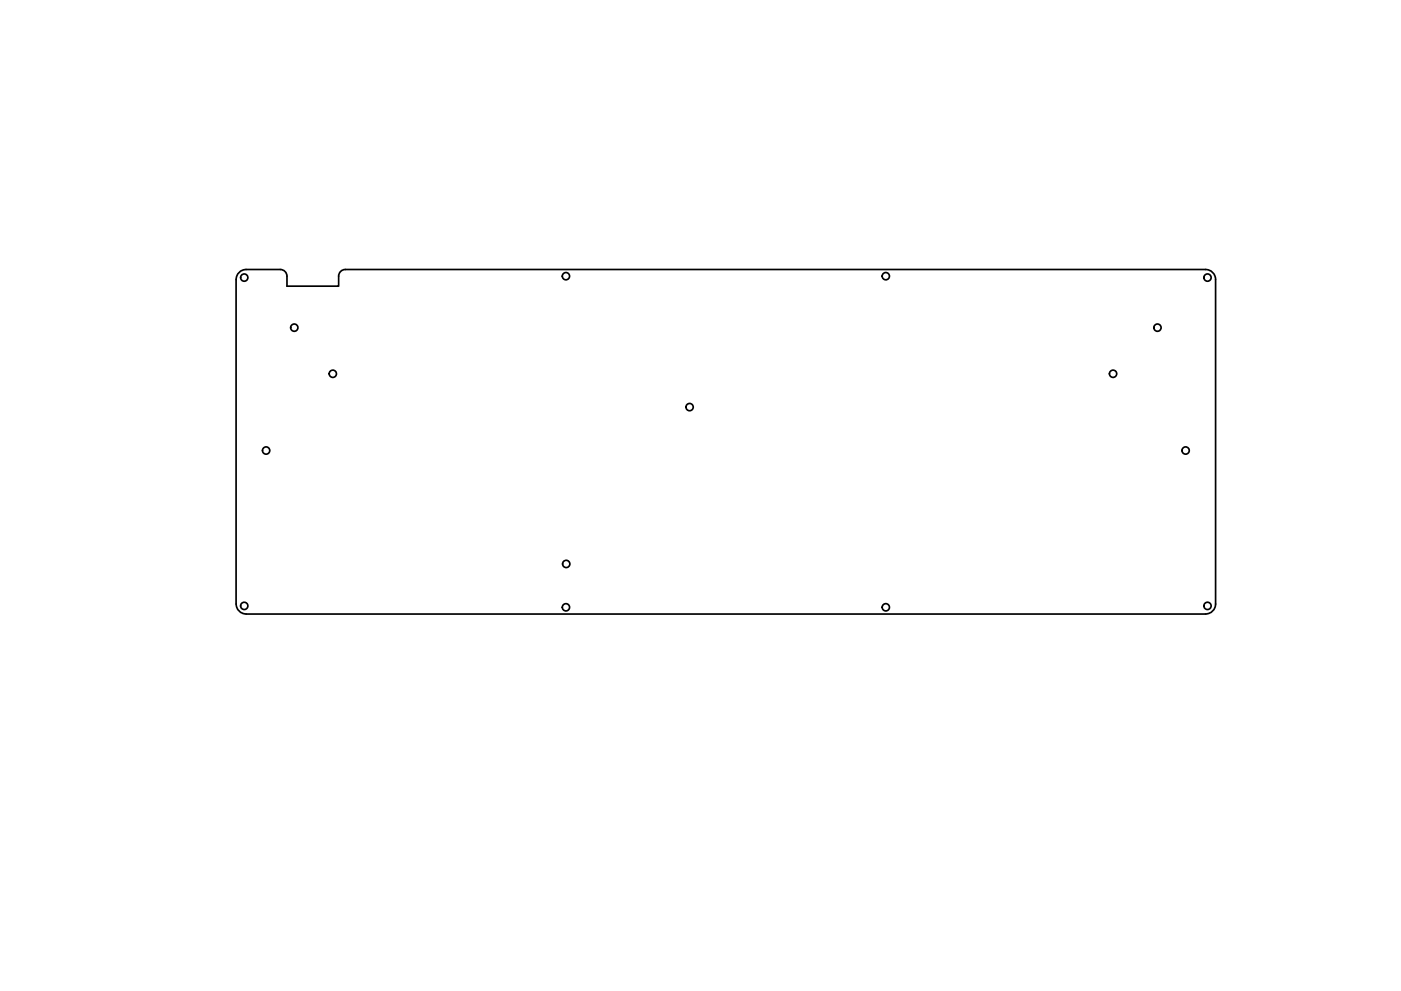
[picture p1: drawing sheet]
<svg xmlns="http://www.w3.org/2000/svg" width="420mm" height="297mm" viewBox="0 0 420 297" stroke-linecap="round" stroke-linejoin="round" font-family="sans-serif">
<!-- layer: Visible -->
<g fill="none" stroke="#000" stroke-width=".51">
<path d="M70.8 83.8v97.2M73.8 80.8h10.3a2 2 0 0 1 2 2v3h15.5v-3a2 2 0 0 1 2-2h257.9a2.99 2.99 0 0 1 3.1 3M73.8 80.8a2.99 2.99 0 0 0-3 3M364.6 83.8v97.2a2.99 2.99 0 0 1-3 3l-287.8 .1M70.8 181a2.99 2.99 0 0 0 3 3"/>
<circle cx="73.2" cy="83.2" r="1.09"/>
<circle cx="88.3" cy="98.2" r="1.09"/>
<circle cx="169.7" cy="82.8" r="1.09"/>
<circle cx="265.7" cy="82.8" r="1.09"/>
<circle cx="347.1" cy="98.2" r="1.09"/>
<circle cx="362.1" cy="83.2" r="1.09"/>
<circle cx="99.8" cy="112" r="1.09"/>
<circle cx="333.8" cy="112" r="1.09"/>
<circle cx="79.8" cy="135" r="1.09"/>
<circle cx="206.8" cy="122" r="1.09"/>
<circle cx="355.6" cy="135" r="1.09"/>
<circle cx="169.8" cy="169" r="1.09"/>
<circle cx="73.2" cy="181.6" r="1.09"/>
<circle cx="169.7" cy="182" r="1.09"/>
<circle cx="265.7" cy="182" r="1.09"/>
<circle cx="362.1" cy="181.6" r="1.09"/>
</g>
</svg>
